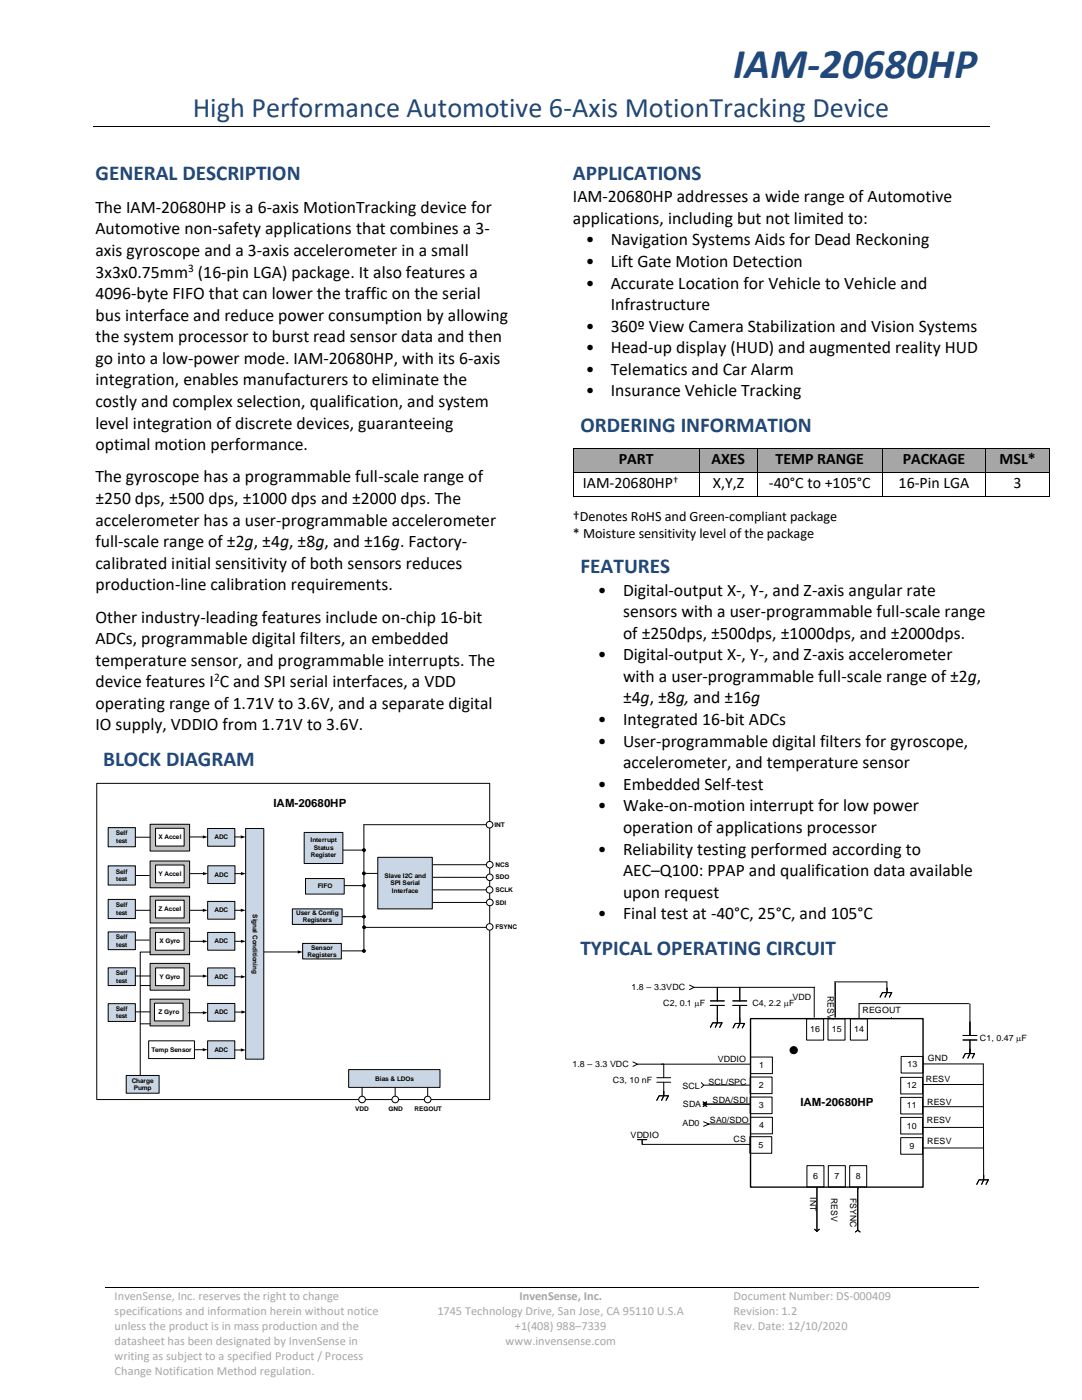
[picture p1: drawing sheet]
<svg xmlns="http://www.w3.org/2000/svg" width="216mm" height="279mm" viewBox="0 0 216 279" stroke-linecap="round" stroke-linejoin="round" font-family="sans-serif">
<defs><g id="words">
<text font-size="8.5" fill="#1f497d" x="146.3" y="15.7">IAM-20680HP</text>
<text font-size="5.6" fill="#1f497d" x="38.4" y="23.3">High Performance Automotive 6-Axis MotionTracking Device</text>
<g font-size="4.2" fill="#1f497d">
<text x="19" y="35.9">GENERAL DESCRIPTION</text>
<text x="114.3" y="35.9">APPLICATIONS</text>
<text x="115.8" y="86.2">ORDERING INFORMATION</text>
<text x="115.8" y="114.4">FEATURES</text>
<text x="20.6" y="152.8">BLOCK DIAGRAM</text>
<text x="115.8" y="190.6">TYPICAL OPERATING CIRCUIT</text>
</g>
<g font-size="3.5">
<text x="114.3" y="40.4">IAM-20680HP addresses a wide range of Automotive</text>
<text x="19" y="42.5">The IAM-20680HP is a 6-axis MotionTracking device for</text>
<text x="19" y="46.8">Automotive non-safety applications that combines a 3-</text>
<text x="114.3" y="44.7">applications, including but not limited to:</text>
<text x="19" y="51.1">axis gyroscope and a 3-axis accelerometer in a small</text>
<text x="116.9" y="49">•</text>
<text x="116.9" y="53.3">•</text>
<text x="121.9" y="49">Navigation Systems Aids for Dead Reckoning</text>
<text x="121.9" y="53.3">Lift Gate Motion Detection</text>
<text x="19" y="55.4">3x3x0.75mm (16-pin LGA) package. It also features a</text>
<text x="19" y="59.7">4096-byte FIFO that can lower the traffic on the serial</text>
<text x="116.9" y="57.6">•</text>
<text x="121.9" y="57.6">Accurate Location for Vehicle to Vehicle and</text>
<text x="19" y="64">bus interface and reduce power consumption by allowing</text>
<text x="121.9" y="61.9">Infrastructure</text>
<text x="19" y="68.3">the system processor to burst read sensor data and then</text>
<text x="116.9" y="66.2">•</text>
<text x="116.9" y="70.5">•</text>
<text x="121.9" y="66.2">360º View Camera Stabilization and Vision Systems</text>
<text x="121.9" y="70.5">Head-up display (HUD) and augmented reality HUD</text>
<text x="19" y="72.7">go into a low-power mode. IAM-20680HP, with its 6-axis</text>
<text x="19" y="76.9">integration, enables manufacturers to eliminate the</text>
<text x="116.9" y="74.8">•</text>
<text x="121.9" y="74.8">Telematics and Car Alarm</text>
<text x="19" y="81.2">costly and complex selection, qualification, and system</text>
<text x="116.9" y="79.1">•</text>
<text x="121.9" y="79.1">Insurance Vehicle Tracking</text>
<text x="19" y="85.6">level integration of discrete devices, guaranteeing</text>
<text x="19" y="89.9">optimal motion performance.</text>
<text x="19" y="96.3">The gyroscope has a programmable full-scale range of</text>
<text x="19" y="100.6">±250 dps, ±500 dps, ±1000 dps and ±2000 dps. The</text>
<text x="19" y="104.9">accelerometer has a user-programmable accelerometer</text>
<text x="19" y="109.2">full-scale range of ±2g, ±4g, ±8g, and ±16g. Factory-</text>
<text x="19" y="113.5">calibrated initial sensitivity of both sensors reduces</text>
<text x="19" y="117.8">production-line calibration requirements.</text>
<text x="119.3" y="118.9">•</text>
<text x="124.3" y="118.9">Digital-output X-, Y-, and Z-axis angular rate</text>
<text x="19" y="124.3">Other industry-leading features include on-chip 16-bit</text>
<text x="124.3" y="123.2">sensors with a user-programmable full-scale range</text>
<text x="19" y="128.5">ADCs, programmable digital filters, an embedded</text>
<text x="119.3" y="131.8">•</text>
<text x="124.3" y="127.5">of ±250dps, ±500dps, ±1000dps, and ±2000dps.</text>
<text x="124.3" y="131.8">Digital-output X-, Y-, and Z-axis accelerometer</text>
<text x="19" y="132.9">temperature sensor, and programmable interrupts. The</text>
<text x="19" y="137.2">device features I C and SPI serial interfaces, a VDD</text>
<text x="124.3" y="136.1">with a user-programmable full-scale range of ±2g,</text>
<text x="19" y="141.5">operating range of 1.71V to 3.6V, and a separate digital</text>
<text x="124.3" y="140.4">±4g, ±8g, and ±16g</text>
<text x="19" y="145.8">IO supply, VDDIO from 1.71V to 3.6V.</text>
<text x="119.3" y="144.7">•</text>
<text x="119.3" y="149">•</text>
<text x="124.3" y="144.7">Integrated 16-bit ADCs</text>
<text x="124.3" y="149">User-programmable digital filters for gyroscope,</text>
<text x="124.3" y="153.3">accelerometer, and temperature sensor</text>
<text x="119.3" y="157.6">•</text>
<text x="119.3" y="161.9">•</text>
<text x="124.3" y="157.6">Embedded Self-test</text>
<text x="124.3" y="161.9">Wake-on-motion interrupt for low power</text>
<text x="124.3" y="166.3">operation of applications processor</text>
<text x="119.3" y="170.5">•</text>
<text x="124.3" y="170.5">Reliability testing performed according to</text>
<text x="124.3" y="174.9">AEC–Q100: PPAP and qualification data available</text>
<text x="124.3" y="179.2">upon request</text>
<text x="119.3" y="183.5">•</text>
<text x="124.3" y="183.5">Final test at -40°C, 25°C, and 105°C</text>
</g>
<g font-size="3.2">
<text x="123.5" y="92.7">PART</text>
<text x="142" y="92.7">AXES</text>
<text x="154.8" y="92.7">TEMP RANGE</text>
<text x="180.1" y="92.7">PACKAGE</text>
<text x="199.5" y="92.7">MSL*</text>
<text x="116.3" y="97.5">IAM-20680HP</text>
<text x="142.2" y="97.5">X,Y,Z</text>
<text x="153.4" y="97.5">-40°C to +105°C</text>
<text x="179.3" y="97.5">16-Pin LGA</text>
<text x="202.3" y="97.5">3</text>
</g>
<g font-size="2.8">
<text x="114.3" y="104">†Denotes RoHS and Green-compliant package</text>
<text x="114.3" y="107.4">* Moisture sensitivity level of the package</text>
</g>
<g font-size="2.5" fill="#a6a6a6">
<text x="22.9" y="259.4">InvenSense, Inc. reserves the right to change</text>
<text x="22.9" y="262.4">specifications and information herein without notice</text>
<text x="87.3" y="262.4">1745 Technology Drive, San Jose, CA 95110 U.S.A</text>
<text x="103.6" y="259.4">InvenSense, Inc.</text>
<text x="146.4" y="259.4">Document Number: DS-000409</text>
<text x="146.4" y="262.4">Revision: 1.2</text>
<text x="22.9" y="265.4">unless the product is in mass production and the</text>
<text x="22.9" y="268.4">datasheet has been designated by InvenSense in</text>
<text x="100.9" y="268.4">www.invensense.com</text>
<text x="102.8" y="265.4">+1(408) 988–7339</text>
<text x="146.4" y="265.4">Rev. Date: 12/10/2020</text>
<text x="22.9" y="271.4">writing as subject to a specified Product / Process</text>
<text x="22.9" y="274.4">Change Notification Method regulation.</text>
</g>
<g font-size="2.3">
<text x="37.6" y="54.2">3</text>
<text x="42.7" y="135.9">2</text>
<text x="54.6" y="161">IAM-20680HP</text>
</g>
<text font-size="2.2" x="159.7" y="220.8">IAM-20680HP</text>
<text font-size="2.1" x="134.3" y="96.6">†</text>
<g font-size="1.8">
<text x="165.1" y="198.8" transform="rotate(90 165.1 198.8)">RESV</text>
<text x="161.6" y="239" transform="rotate(90 161.6 239)">INT</text>
<text x="165.8" y="239.1" transform="rotate(90 165.8 239.1)">RESV</text>
<text x="169.6" y="239" transform="rotate(90 169.6 239)">FSYNC</text>
</g>
<g font-size="1.7">
<text x="126" y="197.6">1.8 – 3.3VDC</text>
<text x="132.3" y="200.7">C2, 0.1 mF</text>
<text x="150.1" y="200.8">C4, 2.2 mF</text>
<text x="158.1" y="199.5">VDD</text>
<text x="172.1" y="202.3">REGOUT</text>
<text x="161.7" y="206">16</text>
<text x="166" y="206">15</text>
<text x="170.4" y="206">14</text>
<text x="195.5" y="207.8">C1, 0.47 mF</text>
<text x="114.3" y="213">1.8 – 3.3 VDC</text>
<text x="143.2" y="212">VDDIO</text>
<text x="151.5" y="213.2">1</text>
<text x="181.1" y="213">13</text>
<text x="184.8" y="216">RESV</text>
<text x="185.2" y="211.7">GND</text>
<text x="122.3" y="216.2">C3, 10 nF</text>
<text x="136.2" y="217.3">SCL</text>
<text x="136.3" y="221">SDA</text>
<text x="141.4" y="216.4">SCL/SPC</text>
<text x="142.2" y="220.1">SDA/SDI</text>
<text x="151.4" y="217.2">2</text>
<text x="151.4" y="221.2">3</text>
<text x="181" y="217.2">12</text>
<text x="181" y="221.2">11</text>
<text x="185" y="220.5">RESV</text>
<text x="125.8" y="227.1">VDDIO</text>
<text x="136.2" y="224.8">AD0</text>
<text x="141.7" y="224.1">SA0/SDO</text>
<text x="146.4" y="228">CS</text>
<text x="151.5" y="225.2">4</text>
<text x="181" y="225.2">10</text>
<text x="184.9" y="224.2">RESV</text>
<text x="151.3" y="229.1">5</text>
<text x="181.5" y="229.3">9</text>
<text x="185" y="228.3">RESV</text>
<text x="162.3" y="235.3">6</text>
<text x="166.5" y="235.3">7</text>
<text x="170.8" y="235.3">8</text>
</g>
<g font-size="1.3">
<text x="23.1" y="166.7">Self</text>
<text x="31.6" y="167.5">X Accel</text>
<text x="42.8" y="167.5">ADC</text>
<text x="98.7" y="165">INT</text>
<text x="23.2" y="168.2">test</text>
<text x="62" y="168.1">Interrupt</text>
<text x="62" y="171.1">Register</text>
<text x="62.6" y="169.6">Status</text>
<text x="98.9" y="173">NCS</text>
<text x="23.1" y="174.4">Self</text>
<text x="23.2" y="175.9">test</text>
<text x="31.6" y="174.8">Y Accel</text>
<text x="42.8" y="175">ADC</text>
<text x="63.4" y="177.3">FIFO</text>
<text x="76.7" y="175.1">Slave I2C and</text>
<text x="77.9" y="176.6">SPI Serial</text>
<text x="78.2" y="178.1">Interface</text>
<text x="98.9" y="175.5">SDO</text>
<text x="98.9" y="178">SCLK</text>
<text x="23.1" y="181.1">Self</text>
<text x="23.2" y="182.6">test</text>
<text x="31.6" y="181.8">Z Accel</text>
<text x="42.8" y="182.1">ADC</text>
<text x="50.5" y="182.5" transform="rotate(90 50.5 182.5)">Signal Conditioning</text>
<text x="59.1" y="182.6">User &amp; Config</text>
<text x="60.4" y="184.1">Registers</text>
<text x="98.9" y="185.5">FSYNC</text>
<text x="98.9" y="180.5">SDI</text>
<text x="23.1" y="187.4">Self</text>
<text x="23.2" y="188.9">test</text>
<text x="31.8" y="188.3">X Gyro</text>
<text x="42.8" y="188.3">ADC</text>
<text x="61.4" y="191">Registers</text>
<text x="62.1" y="189.5">Sensor</text>
<text x="23.1" y="194.6">Self</text>
<text x="23.2" y="196.1">test</text>
<text x="31.8" y="195.4">Y Gyro</text>
<text x="42.8" y="195.4">ADC</text>
<text x="23.1" y="201.8">Self</text>
<text x="23.2" y="203.3">test</text>
<text x="31.6" y="202.4">Z Gyro</text>
<text x="42.8" y="202.5">ADC</text>
<text x="30.2" y="209.9">Temp Sensor</text>
<text x="42.8" y="209.9">ADC</text>
<text x="74.9" y="215.7">Bias &amp; LDOs</text>
<text x="26.3" y="216.1">Charge</text>
<text x="26.7" y="217.6">Pump</text>
<text x="70.9" y="221.7">VDD</text>
<text x="77.5" y="221.7">GND</text>
<text x="82.7" y="221.7">REGOUT</text>
</g>
</g></defs>
<path d="M18.5 25.3h178.9M21 257h58.4M79.6 257h64.9M144.7 257h50.6" fill="none" stroke="#000" stroke-width=".2"/>
<g fill="#000">
<path d="M79.4 256.9h.2v.1h-.2z" fill-rule="evenodd"/>
<path d="M144.5 256.9h.2v.1h-.2z" fill-rule="evenodd"/>
</g>
<path d="M30 199.4h7.8v5.3h-7.8z" fill-rule="evenodd" fill="#c0c0c0"/>
<path d="M19.3 156.3h78.4v63.1h-78.4zM30 199.4h7.8v5.3h-7.8z" fill="none" stroke="#000" stroke-width=".2"/>
<path d="M25.2 214.6h6.6v3.6h-6.6z" fill-rule="evenodd" fill="#c8d6e6"/>
<path d="M83.3 172.6h14.5M83.3 175.1h14.3M83.3 177.6h14.7M83.3 180.1h14.4M25.2 214.6h6.6v3.6h-6.6z" fill="none" stroke="#000" stroke-width=".2"/>
<path d="M29.7 207.7h9.1v3.6h-9.1z" fill-rule="evenodd" fill="#fff"/>
<path d="M29.7 207.7h9.1v3.6h-9.1zM43.2 209.5h2.3" fill="none" stroke="#000" stroke-width=".2"/>
<path d="M45.4 209.1l1.2 .4-1.2 .4z" fill="#000"/>
<path d="M41.4 207.7h5.4v3.6h-5.4z" fill-rule="evenodd" fill="#c8d6e6"/>
<path d="M41.4 207.7h5.4v3.6h-5.4zM42 202h2.3" fill="none" stroke="#000" stroke-width=".2"/>
<path d="M44.2 201.6l1.2 .4-1.2 .4z" fill="#000"/>
<path d="M41.4 200.3h5.5v3.5h-5.5z" fill-rule="evenodd" fill="#c8d6e6"/>
<path d="M41.4 200.3h5.5v3.5h-5.5z" fill="none" stroke="#000" stroke-width=".2"/>
<path d="M30.8 200.2h5.7v3.5h-5.7z" fill-rule="evenodd" fill="#fff"/>
<path d="M43.2 194.9h2.3M30.8 200.2h5.7v3.5h-5.7zM37.6 202.1h3" fill="none" stroke="#000" stroke-width=".2"/>
<path d="M45.4 194.5l1.2 .4-1.2 .4zM40.5 201.8l.9 .3-.9 .3z" fill="#000"/>
<path d="M41.4 193.2h5.5v3.5h-5.5z" fill-rule="evenodd" fill="#c8d6e6"/>
<path d="M41.4 193.2h5.5v3.5h-5.5z" fill="none" stroke="#000" stroke-width=".2"/>
<path d="M30 192.3h7.8v5.3h-7.8z" fill-rule="evenodd" fill="#c0c0c0"/>
<path d="M30 192.3h7.8v5.3h-7.8z" fill="none" stroke="#000" stroke-width=".2"/>
<path d="M31 193.2h5.7v3.5h-5.7z" fill-rule="evenodd" fill="#fff"/>
<path d="M72.6 164.6v25.2M72.6 174.3h2.8M31 193.2h5.7v3.5h-5.7zM37.8 194.8h2.8M72.6 185.1h25" fill="none" stroke="#000" stroke-width=".2"/>
<path d="M40.5 194.5l.9 .3-.9 .3z" fill="#000"/>
<circle cx="97.7" cy="185" r=".66" fill="#fff"/>
<circle cx="97.7" cy="185" r=".66" fill="none" stroke="#000" stroke-width=".2"/>
<path d="M75.4 171.1h10.9v10.3h-10.9z" fill-rule="evenodd" fill="#c8d6e6"/>
<path d="M75.4 171.1h10.9v10.3h-10.9zM46.9 194.9h1.3M68.4 182.9h4.2M38.9 209.5h1.6M46.8 209.5h1.3M46.9 202h1.4" fill="none" stroke="#000" stroke-width=".2"/>
<path d="M48.1 194.6l.9 .3-.9 .4zM40.5 209.2l.9 .3-.9 .3zM48.1 209.2l.9 .3-.9 .4zM48.2 201.7l.9 .3-.9 .3z" fill="#000"/>
<circle cx="97.7" cy="172.6" r=".66" fill="#fff"/>
<circle cx="97.7" cy="172.6" r=".66" fill="none" stroke="#000" stroke-width=".2"/>
<circle cx="97.7" cy="175.1" r=".66" fill="#fff"/>
<circle cx="97.7" cy="175.1" r=".66" fill="none" stroke="#000" stroke-width=".2"/>
<circle cx="97.7" cy="177.6" r=".66" fill="#fff"/>
<circle cx="97.7" cy="177.6" r=".66" fill="none" stroke="#000" stroke-width=".2"/>
<circle cx="97.7" cy="180.1" r=".66" fill="#fff"/>
<g fill="none" stroke="#000" stroke-width=".2">
<path d="M68.3 169.7h4.3M68.4 176.7h4.2M68.3 189.8h4.3"/>
<circle cx="97.7" cy="180.1" r=".66"/>
</g>
<path d="M60.7 166.1h7.7v6.2h-7.7z" fill-rule="evenodd" fill="#c8d6e6"/>
<path d="M60.7 166.1h7.7v6.2h-7.7zM72.3 216.5v2.7" fill="none" stroke="#000" stroke-width=".2"/>
<path d="M69.6 213.5h18.2v3.5h-18.2z" fill-rule="evenodd" fill="#c8d6e6"/>
<path d="M69.6 213.5h18.2v3.5h-18.2zM78.8 217.1v2.1M85.3 217.1v2.2" fill="none" stroke="#000" stroke-width=".2"/>
<circle cx="72.3" cy="219.4" r=".66" fill="#fff"/>
<circle cx="72.3" cy="219.4" r=".66" fill="none" stroke="#000" stroke-width=".2"/>
<circle cx="78.9" cy="219.4" r=".66" fill="#fff"/>
<circle cx="78.9" cy="219.4" r=".66" fill="none" stroke="#000" stroke-width=".2"/>
<circle cx="85.3" cy="219.4" r=".66" fill="#fff"/>
<g fill="none" stroke="#000" stroke-width=".2">
<circle cx="72.6" cy="174.3" r=".28"/>
<circle cx="72.6" cy="176.7" r=".29"/>
<circle cx="72.6" cy="169.7" r=".28"/>
<circle cx="72.6" cy="189.8" r=".28"/>
<circle cx="72.6" cy="182.9" r=".29"/>
<circle cx="72.7" cy="185.1" r=".28"/>
<circle cx="85.3" cy="219.4" r=".66"/>
</g>
<g fill="#000">
<circle cx="72.6" cy="174.3" r=".28"/>
<circle cx="72.6" cy="176.7" r=".29"/>
<circle cx="72.6" cy="169.7" r=".28"/>
<circle cx="72.6" cy="189.8" r=".28"/>
<circle cx="72.6" cy="182.9" r=".29"/>
<circle cx="72.7" cy="185.1" r=".28"/>
</g>
<path d="M30 178.9h7.8v5.3h-7.8z" fill-rule="evenodd" fill="#c0c0c0"/>
<path d="M30 178.9h7.8v5.3h-7.8z" fill="none" stroke="#000" stroke-width=".2"/>
<path d="M31 179.7h5.7v3.5h-5.7z" fill-rule="evenodd" fill="#fff"/>
<path d="M31 179.7h5.7v3.5h-5.7z" fill="none" stroke="#000" stroke-width=".2"/>
<path d="M30 171.8h7.8v5.4h-7.8z" fill-rule="evenodd" fill="#c0c0c0"/>
<path d="M30 171.8h7.8v5.4h-7.8z" fill="none" stroke="#000" stroke-width=".2"/>
<path d="M31 172.6h5.7v3.6h-5.7z" fill-rule="evenodd" fill="#fff"/>
<path d="M31 172.6h5.7v3.6h-5.7z" fill="none" stroke="#000" stroke-width=".2"/>
<path d="M30 164.5h7.8v5.3h-7.8z" fill-rule="evenodd" fill="#c0c0c0"/>
<path d="M30 164.5h7.8v5.3h-7.8z" fill="none" stroke="#000" stroke-width=".2"/>
<path d="M31 165.3h5.7v3.5h-5.7z" fill-rule="evenodd" fill="#fff"/>
<path d="M31 165.3h5.7v3.5h-5.7zM52.6 190h6.9" fill="none" stroke="#000" stroke-width=".2"/>
<path d="M59.4 189.7l1 .3-1 .3z" fill="#000"/>
<path d="M41.4 165.3h5.5v3.6h-5.5z" fill-rule="evenodd" fill="#c8d6e6"/>
<path d="M37.8 167h2.8M41.4 165.3h5.5v3.6h-5.5z" fill="none" stroke="#000" stroke-width=".2"/>
<path d="M40.5 166.7l.9 .3-.9 .3z" fill="#000"/>
<path d="M41.5 172.8h5.4v3.5h-5.4z" fill-rule="evenodd" fill="#c8d6e6"/>
<path d="M41.5 172.8h5.4v3.5h-5.4z" fill="none" stroke="#000" stroke-width=".2"/>
<path d="M41.4 179.9h5.5v3.5h-5.5z" fill-rule="evenodd" fill="#c8d6e6"/>
<path d="M37.8 174.4h2.8M41.4 179.9h5.5v3.5h-5.5zM37.8 181.7h2.8M42.2 187.5h2.3" fill="none" stroke="#000" stroke-width=".2"/>
<path d="M40.5 174l1 .4-1 .3zM40.5 181.4l.9 .3-.9 .3zM44.4 187.1l1.3 .4-1.3 .4z" fill="#000"/>
<path d="M41.4 186.1h5.5v3.5h-5.5z" fill-rule="evenodd" fill="#c8d6e6"/>
<path d="M41.4 186.1h5.5v3.5h-5.5z" fill="none" stroke="#000" stroke-width=".2"/>
<path d="M29.9 185.2h7.9v5.3h-7.9z" fill-rule="evenodd" fill="#c0c0c0"/>
<path d="M29.9 185.2h7.9v5.3h-7.9z" fill="none" stroke="#000" stroke-width=".2"/>
<path d="M31 186.1h5.7v3.5h-5.7z" fill-rule="evenodd" fill="#fff"/>
<path d="M46.9 167h1.2M46.9 174.4h1.3M31 186.1h5.7v3.5h-5.7zM37.8 187.9h2.8M46.9 181.7h1.2M46.9 187.9h1.3" fill="none" stroke="#000" stroke-width=".2"/>
<path d="M48 166.7l1 .3-1 .3zM48.1 174l.9 .4-.9 .3zM40.5 187.5l.9 .4-.9 .3zM48 181.4l1 .3-1 .3zM48.1 187.5l.9 .4-.9 .3z" fill="#000"/>
<path d="M49 165.3h3.6v46.1h-3.6z" fill-rule="evenodd" fill="#c8d6e6"/>
<path d="M49 165.3h3.6v46.1h-3.6z" fill="none" stroke="#000" stroke-width=".2"/>
<path d="M61 175.3h7.7v3.1h-7.7z" fill-rule="evenodd" fill="#c8d6e6"/>
<path d="M61 175.3h7.7v3.1h-7.7z" fill="none" stroke="#000" stroke-width=".2"/>
<path d="M58.3 181.4h10v3.1h-10z" fill-rule="evenodd" fill="#c8d6e6"/>
<path d="M58.3 181.4h10v3.1h-10z" fill="none" stroke="#000" stroke-width=".2"/>
<path d="M60.4 188.3h7.7v3.1h-7.7z" fill-rule="evenodd" fill="#c8d6e6"/>
<path d="M27 174.7h2.8M27 181.7h3M60.4 188.3h7.7v3.1h-7.7z" fill="none" stroke="#000" stroke-width=".2"/>
<path d="M21.6 165.2h5.4v3.8h-5.4z" fill-rule="evenodd" fill="#c8d6e6"/>
<path d="M21.6 165.2h5.4v3.8h-5.4zM27 167.1h2.9" fill="none" stroke="#000" stroke-width=".2"/>
<path d="M21.6 200.3h5.4v3.6h-5.4z" fill-rule="evenodd" fill="#c8d6e6"/>
<path d="M21.6 200.3h5.4v3.6h-5.4z" fill="none" stroke="#000" stroke-width=".2"/>
<path d="M21.6 193.1h5.4v3.6h-5.4z" fill-rule="evenodd" fill="#c8d6e6"/>
<path d="M21.6 193.1h5.4v3.6h-5.4z" fill="none" stroke="#000" stroke-width=".2"/>
<path d="M21.6 186h5.4v3.5h-5.4z" fill-rule="evenodd" fill="#c8d6e6"/>
<path d="M21.6 186h5.4v3.5h-5.4zM27 187.6h2.8M27 201.9h2.9" fill="none" stroke="#000" stroke-width=".2"/>
<path d="M21.6 172.8h5.4v3.8h-5.4z" fill-rule="evenodd" fill="#c8d6e6"/>
<path d="M21.6 172.8h5.4v3.8h-5.4z" fill="none" stroke="#000" stroke-width=".2"/>
<path d="M21.6 179.5h5.4v3.8h-5.4z" fill-rule="evenodd" fill="#c8d6e6"/>
<path d="M21.6 179.5h5.4v3.8h-5.4zM72.6 164.6h25.1M27 194.8h3M28 196.7h2M29.9 190h-1.9v24.6M28 204.3h2" fill="none" stroke="#000" stroke-width=".2"/>
<circle cx="97.7" cy="164.6" r=".66" fill="#fff"/>
<circle cx="97.7" cy="164.6" r=".66" fill="none" stroke="#000" stroke-width=".2"/>
<g fill="#a6a6a6">
<path d="M114.5 89.6h25v4.7h-25z" fill-rule="evenodd"/>
<path d="M116.3 89.6h21.4v3.9h-21.4z" fill-rule="evenodd"/>
<path d="M139.6 89.6h11.5v4.7h-11.5z" fill-rule="evenodd"/>
<path d="M141.5 89.6h7.7v3.9h-7.7z" fill-rule="evenodd"/>
<path d="M151.2 89.6h24.8v4.7h-24.8z" fill-rule="evenodd"/>
<path d="M153.1 89.6h21.1v3.9h-21.1z" fill-rule="evenodd"/>
<path d="M176.2 89.6h20.4v4.7h-20.4z" fill-rule="evenodd"/>
<path d="M178 89.6h16.8v3.9h-16.8z" fill-rule="evenodd"/>
<path d="M196.8 89.6h12.5v4.7h-12.5z" fill-rule="evenodd"/>
<path d="M198.6 89.6h8.9v3.9h-8.9z" fill-rule="evenodd"/>
</g>
<g fill="#000">
<path d="M114.3 89.5h.2v.1h-.2z" fill-rule="evenodd"/>
<path d="M114.3 89.5h.2v.1h-.2z" fill-rule="evenodd"/>
<path d="M114.3 94.3h.2v.1h-.2z" fill-rule="evenodd"/>
<path d="M114.3 99h.2v.2h-.2z" fill-rule="evenodd"/>
<path d="M114.3 99h.2v.2h-.2z" fill-rule="evenodd"/>
<path d="M139.5 89.5h.1v.1h-.1z" fill-rule="evenodd"/>
<path d="M139.5 94.3h.1v.1h-.1z" fill-rule="evenodd"/>
<path d="M139.5 99h.1v.2h-.1z" fill-rule="evenodd"/>
<path d="M151.1 89.5h.1v.1h-.1z" fill-rule="evenodd"/>
<path d="M151.1 94.3h.1v.1h-.1z" fill-rule="evenodd"/>
<path d="M151.1 99h.1v.2h-.1z" fill-rule="evenodd"/>
<path d="M176 89.5h.2v.1h-.2z" fill-rule="evenodd"/>
<path d="M176 94.3h.2v.1h-.2z" fill-rule="evenodd"/>
<path d="M176 99h.2v.2h-.2z" fill-rule="evenodd"/>
<path d="M196.6 89.5h.2v.1h-.2z" fill-rule="evenodd"/>
<path d="M196.6 94.3h.2v.1h-.2z" fill-rule="evenodd"/>
<path d="M196.6 99h.2v.2h-.2z" fill-rule="evenodd"/>
<path d="M209.3 89.5h.2v.1h-.2z" fill-rule="evenodd"/>
<path d="M209.3 89.5h.2v.1h-.2z" fill-rule="evenodd"/>
<path d="M209.3 94.3h.2v.1h-.2z" fill-rule="evenodd"/>
<path d="M209.3 99h.2v.2h-.2z" fill-rule="evenodd"/>
<path d="M209.3 99h.2v.2h-.2z" fill-rule="evenodd"/>
<circle cx="158.4" cy="209.6" r=".72"/>
</g>
<g fill="none" stroke="#000" stroke-width=".2">
<path d="M114.4 89.6v4.7M114.4 94.4v4.6M114.5 89.6h25M114.5 94.3h25M114.5 99.1h25M139.6 89.6v4.7M139.6 94.4v4.6M139.6 89.6h11.5M139.6 94.3h11.5M139.6 99.1h11.5M151.2 89.6v4.7M151.2 94.4v4.6"/>
<path d="M151.2 89.6h24.8M151.2 94.3h24.8M151.2 99.1h24.8M176.1 89.6v4.7M176.1 94.4v4.6M176.2 89.6h20.4M176.2 94.3h20.4M176.2 99.1h20.4M196.7 89.6v4.7M196.7 94.4v4.6M196.8 89.6h12.5M196.8 94.3h12.5"/>
<path d="M196.8 99.1h12.5M209.4 89.6v4.7M209.4 94.4v4.6M137.6 196.6l.9 .4-.9 .5M138.5 197h24.1M141.7 199.8h2.8M143.1 197v2.8M146.2 199.8h2.8M147.6 197v2.8M162.5 197v6M166.5 196h10.5v2.1l-.4 .9M166.6 196.1v6.9"/>
<path d="M175.6 199l.5-.9h1.8l-.4 .9M126.3 211.9l.9 .5-.9 .4M127.3 212.4h22.4M131.1 219.6l.4-.9h1.9l-.5 .9M131.1 215.1h2.7M131.1 216h2.7M132.4 212.4v2.7M132.4 216v2.7l-.4 .9M139.9 216.1l.5 .5-.5 .5M140.3 219.9l.7 .5-.7 .4M140.4 216.6h9.2M141 219.9l-.7 .5 .7 .4"/>
<path d="M141.7 200.7h2.8M141.8 205l.4-.9h1.9l-.5 .9M143.1 200.7v3.4l-.4 .9M146.2 200.7h2.8M146.3 205.2l.4-.9h1.9l-.5 .9M147.6 200.7v2.7M147.6 203.3v1l-.4 .9M149.7 214.9h4.4v3.4h-4.4zM149.7 218.9h4.4v3.4h-4.4zM149.8 211h4.3v3.3h-4.3zM160.9 203.3h3.4v4.3h-3.4zM165.2 203.3h3.4v4.3h-3.4z"/>
<path d="M169.7 203.3h3.4v4.3h-3.4zM177.9 203.1v.2M179.7 215h4.4v3.3h-4.4zM179.7 219h4.4v3.3h-4.4zM179.8 210.8h4.4v3.3h-4.4zM184.2 216.4h12M184.2 212.3h12l.1 22.6M192.2 211.2l.4-.9h1.9l-.5 .9M192.2 206.7h2.7M192.2 207.6h2.7M193.3 200.3h-21.9v2.8M193.5 200.3v6.4"/>
<path d="M193.5 207.6v2.7l-.4 .9M127.2 227.4h1.9M128.1 228.4h21.5M128.1 227.4v.9M140.4 223.9l1 .4-1 .5M141 220.4h8.6M141.3 224.3h8.4M149.6 226.9h4.4v3.3h-4.4zM149.8 223h4.3v3.3h-4.3zM161 232.6h3.4v4.3h-3.4zM163 237.1v8.6M165.3 232.6h3.4v4.3h-3.4z"/>
<path d="M169.5 232.6h3.4v4.3h-3.4zM171.2 237.2v8.3M179.7 227h4.4v3.4h-4.4zM179.7 223h4.4v3.3h-4.4zM184.2 220.9h12M184.2 225h12M184.2 229.1h12M194.9 236.4l.5-.9h1.8l-.5 .9M196.3 234.6v.9l-.4 .9M162.5 245.3l.5 .4 .5-.4M170.7 245.9l.5-.4 .4 .4"/>
<circle cx="158.4" cy="209.6" r=".72"/>
</g>
<path d="M149.8 203.3h34.4v33.6h-34.4z" fill="none" stroke="#000" stroke-width=".27"/>
<use href="#words"/>
</svg>
